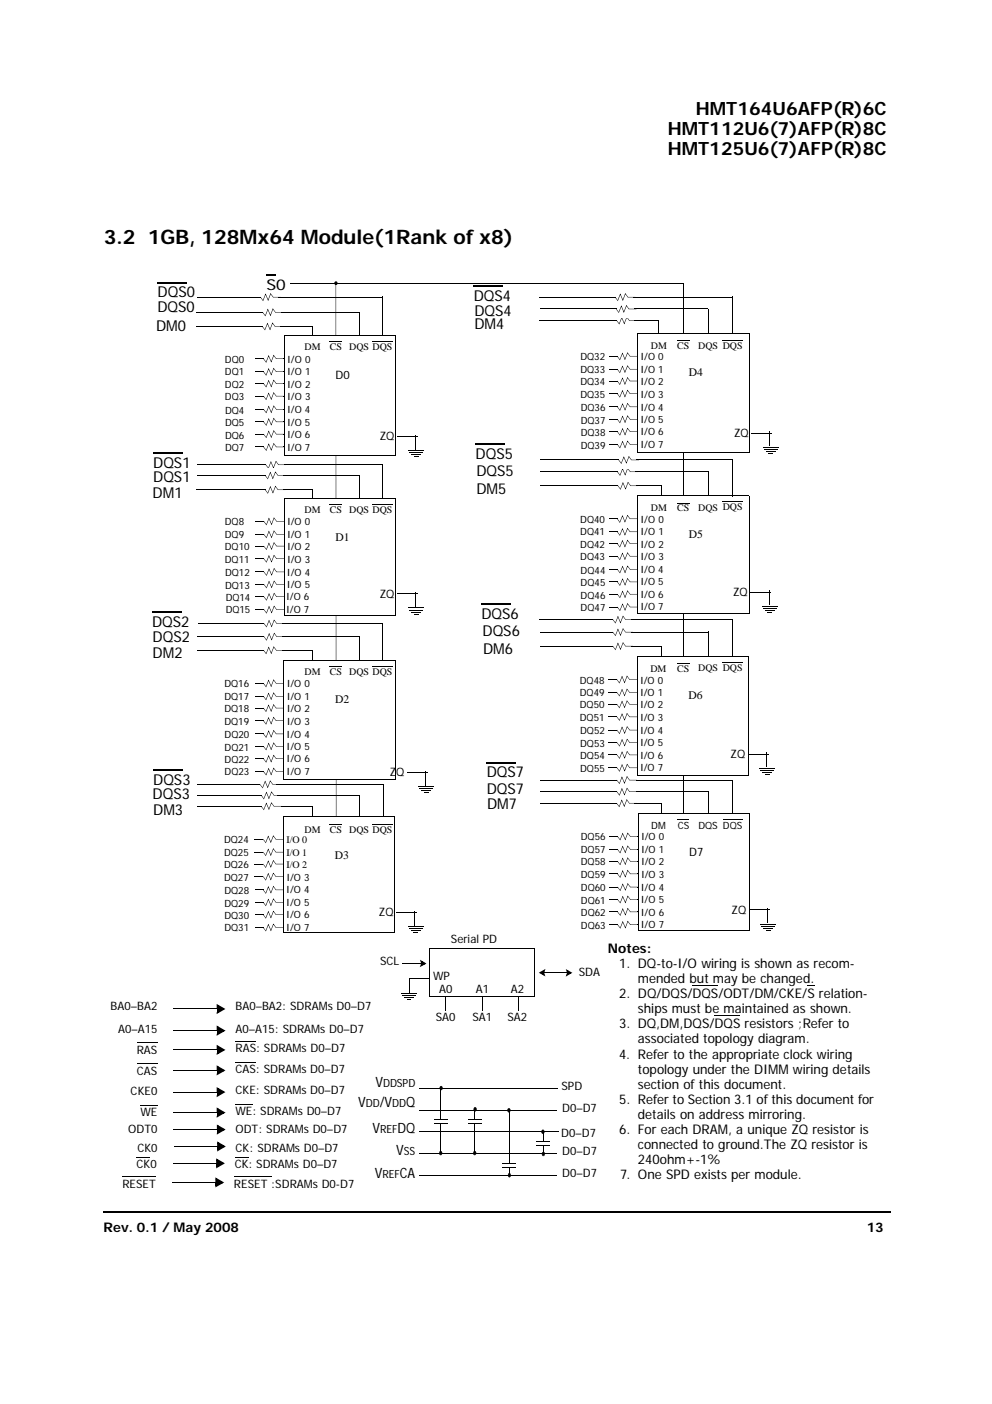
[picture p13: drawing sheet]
<svg xmlns="http://www.w3.org/2000/svg" width="210mm" height="297mm" viewBox="0 0 210 297" stroke-linecap="round" stroke-linejoin="round" font-family="sans-serif">
<defs><g id="words">
<text font-size="4.2" x="22" y="51.6">3.2 1GB, 128Mx64 Module(1Rank of x8)</text>
<g font-size="3.9">
<text x="141.3" y="28.6">HMT112U6(7)AFP(R)8C</text>
<text x="147.3" y="24.4">HMT164U6AFP(R)6C</text>
<text x="141.3" y="32.8">HMT125U6(7)AFP(R)8C</text>
</g>
<g font-size="3.2">
<text x="33.3" y="66">DQS0</text>
<text x="33.4" y="62.8">DQS0</text>
<text x="56.4" y="61.3">S0</text>
<text x="100.3" y="63.6">DQS4</text>
<text x="33" y="70">DM0</text>
<text x="100.4" y="69.5">DM4</text>
<text x="100.4" y="66.8">DQS4</text>
<text x="32.4" y="102">DQS1</text>
<text x="32.4" y="99">DQS1</text>
<text x="100.6" y="97">DQS5</text>
<text x="100.8" y="100.7">DQS5</text>
<text x="32.3" y="105.3">DM1</text>
<text x="100.8" y="104.4">DM5</text>
<text x="101.9" y="130.9">DQS6</text>
<text x="32.2" y="132.6">DQS2</text>
<text x="32.3" y="135.8">DQS2</text>
<text x="102.1" y="134.6">DQS6</text>
<text x="32.3" y="139.2">DM2</text>
<text x="102.2" y="138.4">DM6</text>
<text x="32.4" y="166">DQS3</text>
<text x="103" y="164.5">DQS7</text>
<text x="32.3" y="169">DQS3</text>
<text x="32.4" y="172.5">DM3</text>
<text x="103" y="168">DQS7</text>
<text x="103.1" y="171.2">DM7</text>
</g>
<g font-size="3">
<text x="79.4" y="229.9">V</text>
<text x="75.8" y="234.1">V</text>
<text x="78.8" y="239.8">V</text>
<text x="80.3" y="234.1">/V</text>
<text x="84.1" y="239.8">DQ</text>
<text x="85.9" y="234.1">Q</text>
<text x="83.8" y="244.3">V</text>
<text x="79.3" y="249.3">V</text>
<text x="84.6" y="249.3">CA</text>
</g>
<g font-size="2.8">
<text x="128.6" y="201.7">Notes:</text>
<text x="131" y="204.9">1. DQ-to-I/O wiring is shown as recom-</text>
<text x="135" y="208.1">mended but may be changed.</text>
<text x="131" y="211.2">2. DQ/DQS/DQS/ODT/DM/CKE/S relation-</text>
<text x="135" y="214.4">ships must be maintained as shown.</text>
<text x="131" y="217.6">3. DQ,DM,DQS/DQS resistors ;Refer to</text>
<text x="135" y="220.8">associated topology diagram.</text>
<text x="131" y="223.9">4. Refer to the appropriate clock wiring</text>
<text x="135" y="227.1">topology under the DIMM wiring details</text>
<text x="131" y="233.5">5. Refer to Section 3.1 of this document for</text>
<text x="135" y="230.3">section of this document.</text>
<text x="131" y="239.8">6. For each DRAM, a unique ZQ resistor is</text>
<text x="135" y="236.6">details on address mirroring.</text>
<text x="135" y="243">connected to ground.The ZQ resistor is</text>
<text x="131.2" y="249.3">7. One SPD exists per module.</text>
<text x="135" y="246.2">240ohm+-1%</text>
<text x="21.9" y="260.7">Rev. 0.1 / May 2008</text>
<text x="183.4" y="260.7">13</text>
</g>
<g font-size="2.5">
<text x="71" y="80.1">D0</text>
<text x="145.8" y="79.5">D4</text>
<text x="80.3" y="93.1">ZQ</text>
<text x="155.3" y="92.4">ZQ</text>
<text x="145.8" y="113.9">D5</text>
<text x="71" y="114.4">D1</text>
<text x="80.3" y="126.5">ZQ</text>
<text x="155.1" y="126.1">ZQ</text>
<text x="70.9" y="148.7">D2</text>
<text x="145.7" y="147.9">D6</text>
<text x="154.6" y="160.3">ZQ</text>
<text x="82.5" y="164.2">ZQ</text>
<text x="70.8" y="181.7">D3</text>
<text x="145.9" y="181.1">D7</text>
<text x="80.2" y="193.9">ZQ</text>
<text x="154.8" y="193.3">ZQ</text>
<text x="95.4" y="199.5">Serial PD</text>
<text x="80.4" y="204.2">SCL</text>
<text x="91.7" y="207.2">WP</text>
<text x="122.4" y="206.5">SDA</text>
<text x="23.4" y="213.7">BA0–BA2</text>
<text x="49.8" y="213.7">BA0–BA2: SDRAMs D0–D7</text>
<text x="92.2" y="216">SA0</text>
<text x="92.9" y="210.1">A0</text>
<text x="100" y="216">SA1</text>
<text x="100.7" y="210.1">A1</text>
<text x="107.4" y="216">SA2</text>
<text x="108.1" y="210.1">A2</text>
<text x="25" y="218.6">A0–A15</text>
<text x="49.8" y="218.6">A0–A15: SDRAMs D0–D7</text>
<text x="28.9" y="222.9">RAS</text>
<text x="29" y="227.3">CAS</text>
<text x="49.8" y="222.6">RAS: SDRAMs D0–D7</text>
<text x="49.8" y="227.1">CAS: SDRAMs D0–D7</text>
<text x="27.6" y="231.8">CKE0</text>
<text x="49.8" y="231.5">CKE: SDRAMs D0–D7</text>
<text x="118.8" y="230.6">SPD</text>
<text x="27.1" y="239.7">ODT0</text>
<text x="29.7" y="236.2">WE</text>
<text x="49.8" y="235.9">WE: SDRAMs D0–D7</text>
<text x="49.8" y="239.7">ODT: SDRAMs D0–D7</text>
<text x="118.9" y="235.2">D0–D7</text>
<text x="29.1" y="243.6">CK0</text>
<text x="49.9" y="243.6">CK: SDRAMs D0–D7</text>
<text x="118.7" y="240.6">D0–D7</text>
<text x="119" y="244.5">D0–D7</text>
<text x="25.9" y="251.3">RESET</text>
<text x="28.9" y="247.2">CK0</text>
<text x="49.5" y="251.3">RESET :SDRAMs D0-D7</text>
<text x="49.7" y="247.2">CK: SDRAMs D0–D7</text>
<text x="119" y="249">D0–D7</text>
</g>
<g font-size="2.4">
<text x="81" y="229.9">DDSPD</text>
<text x="77.4" y="234.1">DD</text>
<text x="80.4" y="239.8">REF</text>
<text x="83" y="234.1">DD</text>
<text x="85.4" y="244.3">SS</text>
<text x="80.9" y="249.3">REF</text>
</g>
<g font-size="2.1">
<text x="47.6" y="76.8">DQ0</text>
<text x="60.8" y="76.8">I/O 0</text>
<text x="64.5" y="74">DM</text>
<text x="69.8" y="74">CS</text>
<text x="73.9" y="74">DQS DQS</text>
<text x="122.8" y="76.2">DQ32</text>
<text x="135.6" y="76.2">I/O 0</text>
<text x="137.7" y="73.8">DM</text>
<text x="143.3" y="73.8">CS</text>
<text x="147.7" y="73.9">DQS DQS</text>
<text x="47.6" y="79.4">DQ1</text>
<text x="47.6" y="82">DQ2</text>
<text x="60.8" y="79.4">I/O 1</text>
<text x="60.8" y="82">I/O 2</text>
<text x="122.8" y="78.9">DQ33</text>
<text x="122.8" y="81.5">DQ34</text>
<text x="135.6" y="78.9">I/O 1</text>
<text x="135.6" y="81.5">I/O 2</text>
<text x="47.6" y="84.7">DQ3</text>
<text x="47.6" y="87.6">DQ4</text>
<text x="60.7" y="87.4">I/O 4</text>
<text x="60.8" y="84.7">I/O 3</text>
<text x="122.8" y="84.1">DQ35</text>
<text x="122.9" y="87">DQ36</text>
<text x="122.9" y="89.6">DQ37</text>
<text x="135.5" y="86.9">I/O 4</text>
<text x="135.5" y="89.5">I/O 5</text>
<text x="135.6" y="84.1">I/O 3</text>
<text x="47.6" y="90.2">DQ5</text>
<text x="47.6" y="92.8">DQ6</text>
<text x="47.6" y="95.5">DQ7</text>
<text x="60.7" y="90.1">I/O 5</text>
<text x="60.7" y="92.7">I/O 6</text>
<text x="60.7" y="95.3">I/O 7</text>
<text x="122.9" y="92.3">DQ38</text>
<text x="122.9" y="94.9">DQ39</text>
<text x="135.5" y="92.1">I/O 6</text>
<text x="135.5" y="94.7">I/O 7</text>
<text x="47.6" y="111.1">DQ8</text>
<text x="47.6" y="113.8">DQ9</text>
<text x="60.7" y="111.1">I/O 0</text>
<text x="60.7" y="113.8">I/O 1</text>
<text x="64.5" y="108.6">DM</text>
<text x="69.8" y="108.6">CS</text>
<text x="73.9" y="108.6">DQS DQS</text>
<text x="122.8" y="110.6">DQ40</text>
<text x="122.8" y="113.2">DQ41</text>
<text x="135.6" y="110.6">I/O 0</text>
<text x="135.6" y="113.2">I/O 1</text>
<text x="137.7" y="108.2">DM</text>
<text x="143.3" y="108.2">CS</text>
<text x="147.7" y="108.1">DQS DQS</text>
<text x="47.6" y="116.4">DQ10</text>
<text x="47.6" y="119">DQ11</text>
<text x="60.7" y="116.4">I/O 2</text>
<text x="60.7" y="119">I/O 3</text>
<text x="122.8" y="115.9">DQ42</text>
<text x="122.8" y="118.5">DQ43</text>
<text x="135.6" y="115.9">I/O 2</text>
<text x="135.6" y="118.5">I/O 3</text>
<text x="47.6" y="121.9">DQ12</text>
<text x="47.6" y="124.5">DQ13</text>
<text x="60.7" y="121.8">I/O 4</text>
<text x="60.7" y="124.4">I/O 5</text>
<text x="122.9" y="121.4">DQ44</text>
<text x="122.9" y="124">DQ45</text>
<text x="135.5" y="121.2">I/O 4</text>
<text x="135.5" y="123.9">I/O 5</text>
<text x="47.8" y="127.2">DQ14</text>
<text x="47.8" y="129.6">DQ15</text>
<text x="60.6" y="127">I/O 6</text>
<text x="60.6" y="129.7">I/O 7</text>
<text x="122.9" y="126.6">DQ46</text>
<text x="122.9" y="129.3">DQ47</text>
<text x="135.5" y="126.5">I/O 6</text>
<text x="135.5" y="129.1">I/O 7</text>
<text x="64.5" y="142.8">DM</text>
<text x="69.8" y="142.8">CS</text>
<text x="73.9" y="142.8">DQS DQS</text>
<text x="137.6" y="142.2">DM</text>
<text x="143.3" y="142.1">CS</text>
<text x="147.7" y="142">DQS DQS</text>
<text x="47.5" y="145.4">DQ16</text>
<text x="47.5" y="148">DQ17</text>
<text x="60.7" y="145.4">I/O 0</text>
<text x="60.7" y="148">I/O 1</text>
<text x="122.7" y="144.6">DQ48</text>
<text x="122.7" y="147.2">DQ49</text>
<text x="122.7" y="149.9">DQ50</text>
<text x="135.4" y="144.6">I/O 0</text>
<text x="135.4" y="147.2">I/O 1</text>
<text x="135.4" y="149.9">I/O 2</text>
<text x="47.5" y="150.7">DQ18</text>
<text x="47.5" y="153.3">DQ19</text>
<text x="60.7" y="150.7">I/O 2</text>
<text x="60.7" y="153.3">I/O 3</text>
<text x="122.7" y="152.5">DQ51</text>
<text x="122.8" y="155.4">DQ52</text>
<text x="135.4" y="155.2">I/O 4</text>
<text x="135.4" y="152.5">I/O 3</text>
<text x="47.5" y="156.2">DQ20</text>
<text x="47.5" y="158.8">DQ21</text>
<text x="47.5" y="161.4">DQ22</text>
<text x="60.6" y="156">I/O 4</text>
<text x="60.6" y="158.7">I/O 5</text>
<text x="60.6" y="161.3">I/O 6</text>
<text x="122.8" y="158">DQ53</text>
<text x="122.8" y="160.6">DQ54</text>
<text x="135.4" y="157.9">I/O 5</text>
<text x="135.4" y="160.5">I/O 6</text>
<text x="47.5" y="164.1">DQ23</text>
<text x="60.6" y="163.9">I/O 7</text>
<text x="122.8" y="163.3">DQ55</text>
<text x="135.4" y="163.1">I/O 7</text>
<text x="47.4" y="178.4">DQ24</text>
<text x="60.6" y="178.4">I/O 0</text>
<text x="64.5" y="176.1">DM</text>
<text x="69.8" y="176.1">CS</text>
<text x="73.9" y="176.1">DQS DQS</text>
<text x="122.9" y="177.8">DQ56</text>
<text x="135.6" y="177.8">I/O 0</text>
<text x="137.8" y="175.4">DM</text>
<text x="143.4" y="175.3">CS</text>
<text x="147.8" y="175.3">DQS DQS</text>
<text x="47.4" y="181">DQ25</text>
<text x="47.4" y="183.7">DQ26</text>
<text x="60.6" y="181">I/O 1</text>
<text x="60.6" y="183.7">I/O 2</text>
<text x="122.9" y="180.4">DQ57</text>
<text x="122.9" y="183.1">DQ58</text>
<text x="122.9" y="185.7">DQ59</text>
<text x="135.6" y="180.4">I/O 1</text>
<text x="135.6" y="183.1">I/O 2</text>
<text x="135.6" y="185.7">I/O 3</text>
<text x="47.4" y="186.3">DQ27</text>
<text x="47.5" y="189.2">DQ28</text>
<text x="47.5" y="191.8">DQ29</text>
<text x="60.6" y="189">I/O 4</text>
<text x="60.6" y="191.7">I/O 5</text>
<text x="60.6" y="186.3">I/O 3</text>
<text x="122.9" y="188.6">DQ60</text>
<text x="122.9" y="191.2">DQ61</text>
<text x="135.6" y="188.4">I/O 4</text>
<text x="135.6" y="191.1">I/O 5</text>
<text x="47.5" y="194.4">DQ30</text>
<text x="47.5" y="197.1">DQ31</text>
<text x="60.6" y="194.3">I/O 6</text>
<text x="60.6" y="196.9">I/O 7</text>
<text x="122.9" y="193.8">DQ62</text>
<text x="122.9" y="196.5">DQ63</text>
<text x="135.6" y="193.7">I/O 6</text>
<text x="135.6" y="196.3">I/O 7</text>
</g>
</g></defs>
<path d="M21.8 256.2h.2v.3h-.2z" fill="#000"/>
<path d="M22 256.3h166.3" fill="none" stroke="#000" stroke-width=".36"/>
<g fill="#fff">
<path d="M22.2 22.6h29.7v12.2h-29.7z"/>
<path d="M22 36.5h165v1.4h-165z"/>
<path d="M21.9 55.9h165.3v197.9h-165.3z"/>
</g>
<path d="M155 165v.1z" fill="#000"/>
<path d="M114.3 165h40.7" fill="none" stroke="#000" stroke-width=".21"/>
<path d="M129.1 163.4h5.4v3.2h-5.4z" fill="#fff"/>
<path d="M66.1 137.5l.1 .1zM81.1 165.9l.1 .1z" fill="#000"/>
<path d="M41.8 137.6h24.3M41.8 166h39.3" fill="none" stroke="#000" stroke-width=".21"/>
<path d="M54.3 136h5.4v3.2h-5.4z" fill="#fff"/>
<path d="M71 59.8l.1 .1zM76 71.1l.1 .1zM66.1 105.4l.1 .1zM66.1 103.6l.1 1.8zM66.1 103.6v.1zM76 105.6h.1zM155 131l.1 .1zM71.1 172.7h.1zM144.6 172.1l.1 .1z" fill="#000"/>
<path d="M71.1 59.9v112.8M144.6 60v112.1M76 66.1v5M41.6 103.6h24.5M76 100.5v5.1M114.2 131.1h40.8" fill="none" stroke="#000" stroke-width=".21"/>
<path d="M60.2 71h23.5v25.4h-23.5z" fill="#fff"/>
<path d="M60.2 71h23.6M60.2 71v25.4M83.7 71v25.4M60.1 96.4h23.6" fill="none" stroke="#000" stroke-width=".21"/>
<path d="M60.1 105.4h23.6v24.8h-23.6z" fill="#fff"/>
<path d="M60.1 105.4h23.7M60.1 105.4v24.8M83.7 105.4v24.9M60.1 130.2h23.6M66.2 137.6v5.1" fill="none" stroke="#000" stroke-width=".21"/>
<path d="M66.1 137.6h.1z" fill="#000"/>
<path d="M60 139.7h23.6v25.1h-23.6z" fill="#fff"/>
<path d="M60 139.7h23.7M60.1 139.7v25.1M83.6 139.7v25.2M60 164.9h23.6M66.2 170.6v5.1" fill="none" stroke="#000" stroke-width=".21"/>
<path d="M66.1 170.5l.1 .1z" fill="#000"/>
<path d="M60 172.7h23.6v24.6h-23.6z" fill="#fff"/>
<path d="M140 102.8v5.1M60 172.7h23.6M60 172.6v24.7M83.6 172.7v24.7M59.9 197.3h23.7" fill="none" stroke="#000" stroke-width=".21"/>
<path d="M139.9 102.8h.1z" fill="#000"/>
<path d="M134.9 70.5h23.6v25.3h-23.6z" fill="#fff"/>
<path d="M134.9 70.6h23.7M134.9 70.5v25.3M158.5 70.5v25.4M134.9 95.8h23.6" fill="none" stroke="#000" stroke-width=".21"/>
<path d="M134.9 104.9h23.6v24.9h-23.6z" fill="#fff"/>
<path d="M134.9 104.9h23.7M134.9 104.9v24.9M158.5 104.9v24.9M134.9 129.8h23.6M139.9 136.7v2.3" fill="none" stroke="#000" stroke-width=".21"/>
<path d="M134.8 138.9h23.6v25.2h-23.6z" fill="#fff"/>
<path d="M134.8 138.9h23.7M134.8 138.9v25.2M158.4 138.9v25.2M134.8 164.1h23.6M140 169.9v5.1" fill="none" stroke="#000" stroke-width=".21"/>
<path d="M135 172.1h23.6v24.7h-23.6z" fill="#fff"/>
<path d="M135 172.1h23.6M135 172.1v24.7M158.6 172.1v24.7M135 196.8h23.6" fill="none" stroke="#000" stroke-width=".21"/>
<path d="M90.8 200.7h22.3v10.2h-22.3z" fill="#fff"/>
<g fill="none" stroke="#000" stroke-width=".21">
<path d="M70.9 59.7h.4l-.1 .5-.3-.1zM69.8 72.2h2.6M143.3 72h2.6M114.3 99.8h35.6M69.8 106.8h2.6M114.3 102.8h25.7M143.3 106.4h2.6M32.2 129.5h6.1M41.7 134.7h34.4M76 134.7v5M114.2 136.7h25.7M114.3 133.7h35.6"/>
<path d="M149.8 133.7v5.3M69.8 141h2.6M143.3 140.4h2.6M41.7 168.3h34.4M41.8 170.6h24.3M69.8 174.4h2.6M76 168.3v4.5M114.3 167.5h35.5M114.3 169.9h25.8M143.4 173.3h2.4M90.8 210.9h22.3M90.8 200.7h22.3"/>
<path d="M90.8 200.7v10.2M94.4 210.9v2.9M102.1 210.9v2.9M113.1 200.7v10.2M115.2 205.8h4.7M28.9 220.6h4.4M29 225h4.3M29.7 233.9h3.6M49.8 220.3h4.4M49.8 224.8h4.4M49.8 233.6h3.6M88.6 234.9h29.1"/>
<path d="M88.6 239.5h29.5M115 239.4v2.2M88.6 244.1h29.1M113.4 241.6h2.9M113.4 242.4h2.9"/>
</g>
<g fill="#000">
<path d="M54 75.8l1.8 .1zM54 78.6l1.8 .1zM55.8 75.8l.5 .9zM55.8 78.6l.5 .8zM60 75.8l.1 .1zM56.8 75.1l.6 1.4-.1 .1 .6-1.5 .5 .8 1.6-.1v.1h-1.6l-.5-.8 .1 .1-.6 1.5-.6-1.5 .1 .1-.6 1.5zM60 78.6l.1 .1zM56.8 77.9l.6 1.4h-.1l.6-1.5 .5 .9 1.6-.1v.1h-1.6l-.5-.8h.1l-.6 1.5-.6-1.4h.1l-.6 1.5zM128.9 75.3l1.7 .1zM128.9 78.1l1.7 .1zM130.6 75.3l.5 .8zM130.6 78.1l.5 .8z"/>
<path d="M134.9 75.3v.1zM131.7 74.6l.6 1.4-.1 .1 .6-1.6 .5 .9 1.6-.1v.1h-1.6l-.6-.8 .1 .1-.6 1.5-.5-1.5 .1 .1-.6 1.4-.1-.1zM134.9 78.1v.1zM131.7 77.3l.6 1.4-.1 .1 .6-1.5 .5 .8h1.6v.1h-1.6l-.6-.8h.1l-.6 1.5-.5-1.4h.1l-.6 1.5-.1-.2zM54 81.1l1.8 .1zM54 83.8l1.8 .1zM54 86.6l1.8 .1zM54 89.2l1.8 .1zM54 91.8l1.8 .1zM54 94.5l1.8 .1zM55.8 81.1l.5 .8zM55.8 83.8l.5 .8z"/>
<path d="M55.8 86.6l.5 .8zM55.8 89.2l.5 .8zM55.8 91.8l.5 .8zM55.8 94.5l.5 .8zM60 81.1l.1 .1zM56.8 80.4l.6 1.4h-.1l.6-1.5 .5 .9 1.6-.1v.1h-1.6l-.5-.8h.1l-.6 1.6-.6-1.5h.1l-.6 1.5zM60 83.8l.1 .1zM56.8 83l.6 1.5h-.1l.6-1.5 .5 .8h1.6v.1h-1.6l-.5-.8h.1l-.6 1.5-.6-1.4h.1l-.6 1.4zM60 86.6l.1 .1zM56.9 85.8l.5 1.4-.1 .1 .6-1.5 .5 .8h1.6v.1h-1.6l-.5-.8h.1l-.6 1.5-.6-1.4h.1l-.6 1.4zM60 89.2l.1 .1zM56.9 88.5l.5 1.4h-.1l.6-1.5 .5 .9 1.6-.1v.1h-1.6l-.5-.8h.1l-.6 1.5-.6-1.4h.1l-.6 1.5z"/>
<path d="M60 91.8l.1 .1zM56.9 91.1l.5 1.4h-.1l.6-1.5 .5 .9 1.6-.1v.1h-1.6l-.5-.8h.1l-.6 1.6-.6-1.5h.1l-.6 1.5zM60 94.5l.1 .1zM56.9 93.8l.5 1.4h-.1l.6-1.5 .5 .9 1.6-.1v.1h-1.6l-.5-.8 .1 .1-.6 1.5-.6-1.5 .1 .1-.6 1.4zM128.9 80.6l1.7 .1zM128.9 83.2l1.7 .1zM128.9 86l1.7 .1zM128.9 88.7l1.7 .1zM128.9 91.3l1.7 .1zM128.9 94l1.7 .1zM130.6 80.6l.5 .8zM130.6 83.2l.5 .8z"/>
<path d="M130.6 86l.5 .8zM130.6 88.7l.5 .8zM130.6 91.3l.5 .8zM130.6 94l.5 .8zM134.9 80.6v.1zM131.7 79.8l.6 1.5h-.1l.6-1.5 .5 .8h1.6v.1h-1.6l-.6-.8h.1l-.6 1.5-.5-1.4h.1l-.6 1.4-.1-.1zM134.9 83.2v.1zM131.7 82.5l.6 1.4-.1 .1 .6-1.6 .5 .9 1.6-.1v.1h-1.6l-.6-.8 .1 .1-.6 1.5-.5-1.5 .1 .1-.6 1.4-.1-.1zM134.9 86l.1 .1zM131.7 85.3l.6 1.4-.1 .1 .6-1.5 .5 .8 1.6-.1v.1h-1.6l-.6-.8 .1 .1-.6 1.5-.5-1.5 .1 .1-.6 1.4-.1-.1zM134.9 88.7l.1 .1zM131.7 87.9l.6 1.4-.1 .1 .6-1.5 .5 .9 1.6-.1v.1h-1.6l-.6-.9 .1 .1-.6 1.5-.5-1.4h.1l-.6 1.5-.1-.2z"/>
<path d="M134.9 91.3l.1 .1zM131.7 90.6l.6 1.4h-.1l.6-1.5 .5 .9 1.6-.1v.1h-1.6l-.6-.8h.1l-.6 1.5-.5-1.4h.1l-.6 1.5-.1-.2zM134.9 94l.1 .1zM131.7 93.3l.6 1.4h-.1l.6-1.5 .5 .9 1.6-.1v.1h-1.6l-.6-.8h.1l-.6 1.5-.5-1.4h.1l-.6 1.5-.1-.2zM54.1 110.2l1.7 .1zM54.1 113l1.7 .1zM54.1 115.5l1.7 .1zM54.1 118.2l1.7 .1zM55.8 110.2l.5 .9zM55.8 113l.5 .8zM55.8 115.5l.5 .8zM55.8 118.2l.5 .8z"/>
<path d="M60.1 110.2l.1 .1zM56.9 109.5l.6 1.4-.1 .1 .6-1.5 .5 .8 1.6-.1v.1h-1.6l-.6-.8 .1 .1-.5 1.5-.6-1.5 .1 .1-.6 1.4zM60.1 113l.1 .1zM56.9 112.3l.6 1.4h-.1l.6-1.5 .5 .9 1.6-.1v.1h-1.6l-.6-.8h.1l-.5 1.6-.6-1.5h.1l-.6 1.5zM60.1 115.5l.1 .1zM56.9 114.8l.6 1.4h-.1l.6-1.5 .5 .9 1.6-.1v.1h-1.6l-.6-.8h.1l-.5 1.6-.6-1.5h.1l-.6 1.5zM60.1 118.2l.1 .1zM56.9 117.4l.6 1.5h-.1l.6-1.5 .5 .8h1.6v.1h-1.6l-.6-.8h.1l-.5 1.5-.6-1.4h.1l-.6 1.4zM128.9 109.7l1.7 .1zM128.9 112.5l1.7 .1zM128.9 115l1.7 .1zM128.9 117.6l1.7 .1z"/>
<path d="M130.6 109.7l.5 .8zM130.6 112.5l.5 .8zM130.6 115l.5 .8zM130.6 117.6l.5 .8zM134.9 109.7v.1zM131.7 109l.6 1.4h-.1l.6-1.5 .5 .9 1.6-.1v.1h-1.6l-.6-.8 .1 .1-.6 1.5-.5-1.5 .1 .1-.6 1.4-.1-.1zM134.9 112.5v.1zM131.7 111.7l.6 1.5h-.1l.6-1.5 .5 .8h1.6v.1h-1.6l-.6-.8h.1l-.6 1.5-.5-1.4h.1l-.6 1.4-.1-.1zM134.9 115v.1zM131.7 114.2l.6 1.5h-.1l.6-1.5 .5 .8h1.6v.1h-1.6l-.6-.8h.1l-.6 1.5-.5-1.4h.1l-.6 1.4-.1-.1zM134.9 117.6v.1zM131.7 116.9l.6 1.4-.1 .1 .6-1.6 .5 .9 1.6-.1v.1h-1.6l-.6-.8 .1 .1-.6 1.5-.5-1.5 .1 .1-.6 1.4-.1-.1z"/>
<path d="M54.1 120.9l1.7 .2zM54.1 123.6l1.7 .1zM54.1 126.2l1.7 .1zM54.1 128.9l1.7 .1zM55.8 120.9l.5 .9zM55.8 123.6l.5 .8zM55.8 126.2l.5 .8zM55.8 128.9l.5 .8zM60.1 120.9l.1 .2zM56.9 120.2l.6 1.4-.1 .1 .6-1.5 .5 .8 1.6-.1v.2h-1.6l-.5-.9 .1 .1-.6 1.5-.6-1.4h.1l-.6 1.4zM60.1 123.6l.1 .1zM56.9 122.9l.6 1.4h-.1l.6-1.5 .5 .9 1.6-.1v.1h-1.6l-.5-.8h.1l-.6 1.5-.6-1.4h.1l-.6 1.5z"/>
<path d="M60.1 126.2l.1 .1zM56.9 125.5l.6 1.4h-.1l.6-1.5 .5 .9 1.6-.1v.1h-1.6l-.5-.8h.1l-.6 1.6-.6-1.5h.1l-.6 1.5zM60.1 128.9l.1 .1zM56.9 128.2l.6 1.4h-.1l.6-1.5 .5 .9 1.6-.1v.1h-1.6l-.5-.8h.1l-.6 1.6-.6-1.5 .1 .1-.6 1.4zM128.9 120.4l1.7 .1zM128.9 123.1l1.7 .1zM128.9 125.7l1.7 .1zM128.9 128.4l1.7 .1zM130.6 120.4l.5 .8zM130.6 123.1l.5 .8zM130.6 125.7l.5 .8zM130.6 128.4l.5 .8z"/>
<path d="M134.9 120.4l.1 .1zM131.7 119.7l.6 1.4-.1 .1 .6-1.5 .5 .8 1.6-.1v.1h-1.6l-.6-.8 .1 .1-.6 1.5-.5-1.5 .1 .1-.6 1.4-.1-.1zM134.9 123.1l.1 .1zM131.7 122.3l.6 1.4-.1 .1 .6-1.5 .5 .8h1.6v.1h-1.6l-.6-.8h.1l-.5 1.5-.6-1.4h.1l-.6 1.5-.1-.2zM134.9 125.7l.1 .1zM131.7 124.9l.6 1.5h-.1l.6-1.5 .5 .9 1.6-.1v.1h-1.6l-.6-.8h.1l-.6 1.5-.5-1.4h.1l-.6 1.5-.1-.2zM134.9 128.4l.1 .1zM131.7 127.7l.6 1.4h-.1l.6-1.5 .5 .9 1.6-.1v.1h-1.6l-.6-.8h.1l-.6 1.5-.5-1.4h.1l-.6 1.5-.1-.2zM54 144.5l1.7 .1zM54 147.3l1.7 .1zM54 149.8l1.7 .1zM54 152.4l1.7 .1z"/>
<path d="M54 155.2l1.8 .1zM54 157.9l1.8 .1zM55.7 144.5l.5 .8zM55.7 147.3l.5 .8zM55.7 149.8l.5 .8zM55.7 152.4l.5 .8zM55.8 155.2l.5 .8zM55.8 157.9l.5 .8zM60 144.5v.1zM56.8 143.8l.6 1.4h-.1l.6-1.5 .5 .9 1.6-.1v.1h-1.6l-.6-.8h.2l-.6 1.6-.6-1.5 .1 .1-.6 1.4zM60 147.3v.1zM56.8 146.5l.6 1.4-.1 .1 .6-1.5 .5 .8h1.6v.1h-1.6l-.6-.8h.2l-.6 1.5-.6-1.4h.1l-.6 1.4z"/>
<path d="M60 149.8v.1zM56.8 149l.6 1.5h-.1l.6-1.5 .5 .8h1.6v.1h-1.6l-.6-.8h.2l-.6 1.5-.6-1.4h.1l-.6 1.4zM60 152.4v.1zM56.8 151.7l.6 1.4-.1 .1 .6-1.6 .5 .9 1.6-.1v.1h-1.6l-.6-.8 .2 .1-.6 1.5-.6-1.5 .1 .1-.6 1.4zM60 155.2l.1 .1zM56.8 154.5l.6 1.4-.1 .1 .6-1.6 .5 .9 1.6-.1v.1h-1.6l-.5-.8 .1 .1-.6 1.5-.6-1.5 .1 .1-.6 1.4zM60 157.9l.1 .1zM56.8 157.1l.6 1.4-.1 .1 .6-1.5 .5 .8h1.6v.1h-1.6l-.5-.9 .1 .1-.6 1.5-.6-1.5 .1 .1-.6 1.4zM128.8 143.7l1.7 .1zM128.8 146.5l1.7 .1zM128.8 148.9l1.7 .2zM128.8 151.6l1.7 .1z"/>
<path d="M128.8 154.4l1.8 .1zM128.8 157.1l1.8 .1zM128.8 159.7l1.8 .1zM130.5 143.7l.5 .8zM130.5 146.5l.5 .8zM130.5 148.9l.5 .9zM130.5 151.6l.5 .8zM130.6 154.4l.4 .8zM130.6 157.1l.4 .8zM134.8 143.7l.1 .1zM131.6 143l.6 1.4h-.1l.6-1.5 .5 .9 1.6-.1v.1h-1.6l-.6-.8h.1l-.6 1.6-.5-1.5 .1 .1-.6 1.4-.1-.1zM134.8 146.5l.1 .1z"/>
<path d="M131.6 145.7l.6 1.5h-.1l.6-1.5 .5 .8h1.6v.1h-1.6l-.6-.8h.1l-.6 1.5-.5-1.4h.1l-.6 1.4-.1-.1zM134.8 148.9l.1 .2zM131.6 148.2l.6 1.4-.1 .1 .6-1.5 .5 .8 1.6-.1v.2h-1.6l-.6-.8h.1l-.6 1.5-.5-1.4h.1l-.6 1.5-.1-.2zM134.8 151.6l.1 .1zM131.6 150.9l.6 1.4-.1 .1 .6-1.5 .5 .8 1.6-.1v.1h-1.6l-.6-.8 .1 .1-.6 1.5-.5-1.5 .1 .1-.6 1.4-.1-.1zM134.8 154.4l.1 .1zM131.6 153.7l.6 1.4-.1 .1 .6-1.6 .5 .9 1.6-.1v.1h-1.6l-.5-.8 .1 .1-.6 1.5-.6-1.5 .1 .1-.6 1.4zM134.8 157.1l.1 .1zM131.6 156.3l.6 1.5h-.1l.6-1.5 .5 .8h1.6v.1h-1.6l-.5-.8h.1l-.6 1.5-.6-1.4h.1l-.6 1.4zM134.8 159.7l.1 .1zM131.6 158.9l.6 1.5h-.1l.6-1.5 .5 .8h1.6v.1h-1.6l-.5-.8h.1l-.6 1.5-.6-1.4h.1l-.6 1.4zM53.9 177.5l1.8 .1z"/>
<path d="M54 160.5l1.8 .1zM54 163.2l1.8 .1zM55.7 177.5l.5 .8zM55.8 160.5l.5 .8zM55.8 163.2l.5 .8zM60 177.5v.1zM56.7 176.8l.7 1.4h-.1l.5-1.5 .5 .9 1.7-.1v.1h-1.6l-.6-.8h.1l-.6 1.6-.6-1.5 .1 .1-.6 1.4zM60 160.5l.1 .1zM56.8 159.7l.6 1.5h-.1l.6-1.5 .5 .8h1.6v.1h-1.6l-.5-.8h.1l-.6 1.5-.6-1.4h.1l-.6 1.5zM60 163.2l.1 .1zM56.8 162.5l.6 1.4h-.1l.6-1.5 .5 .9 1.6-.1v.1h-1.6l-.5-.8h.1l-.6 1.5-.6-1.4h.1l-.6 1.5zM128.8 162.4l1.8 .1z"/>
<path d="M128.9 176.9l1.8 .1zM128.9 179.6l1.8 .1zM130.6 159.7l.4 .8zM130.6 162.4l.4 .8zM130.7 176.9l.5 .8zM134.8 162.4l.1 .1zM131.6 161.6l.6 1.5h-.1l.6-1.5 .5 .9 1.6-.1v.1h-1.6l-.5-.8h.1l-.6 1.5-.6-1.4h.1l-.6 1.5zM135 176.9v.1zM131.7 176.2l.7 1.4-.2 .1 .6-1.6 .5 .9 1.7-.1v.1h-1.7l-.5-.8 .1 .1-.6 1.5-.6-1.5 .1 .1-.6 1.4zM135 179.6v.1zM131.7 178.9l.7 1.4-.2 .1 .6-1.5 .5 .8 1.7-.1v.1h-1.7l-.5-.8 .1 .1-.6 1.5-.6-1.5 .1 .1-.6 1.5zM53.9 180.2l1.8 .1z"/>
<path d="M53.9 182.8l1.8 .1zM53.9 185.4l1.8 .1zM53.9 188.2l1.8 .1zM53.9 190.8l1.8 .1zM53.9 193.4l1.8 .1zM53.9 196.2l1.8 .1zM55.7 180.2l.5 .8zM55.7 182.8l.5 .8zM55.7 185.4l.5 .8zM55.7 188.2l.5 .8zM55.7 190.8l.5 .8zM55.7 193.4l.5 .9z"/>
<path d="M55.7 196.2l.5 .8zM60 180.2v.1zM56.7 179.5l.7 1.4-.1 .1 .5-1.5 .5 .8 1.7-.1v.1h-1.6l-.6-.8 .1 .1-.6 1.5-.6-1.5 .1 .1-.6 1.4zM60 182.8v.1zM56.7 182l.7 1.4-.1 .1 .5-1.6 .5 .9h1.7v.1h-1.6l-.6-.9 .1 .1-.6 1.5-.6-1.5 .1 .1-.6 1.4zM60 185.4v.1zM56.7 184.7l.7 1.4h-.1l.5-1.5 .5 .9 1.7-.1v.1h-1.6l-.6-.8h.1l-.6 1.6-.6-1.5h.1l-.6 1.5zM60 188.2v.1zM56.8 187.5l.6 1.4h-.1l.5-1.5 .5 .9 1.7-.1v.1h-1.6l-.6-.8h.1l-.6 1.6-.6-1.5h.1l-.5 1.5zM60 190.8v.1zM56.8 190.1l.6 1.4-.1 .1 .5-1.5 .5 .8 1.7-.1v.1h-1.6l-.6-.8 .1 .1-.6 1.5-.6-1.5 .1 .1-.5 1.4zM60 193.4v.1z"/>
<path d="M56.8 192.7l.6 1.4-.1 .1 .5-1.5 .5 .8 1.7-.1v.1h-1.6l-.6-.8 .1 .1-.6 1.5-.6-1.5 .1 .1-.5 1.5zM60 196.2v.1zM56.8 195.5l.6 1.3-.1 .1 .5-1.5 .5 .9 1.7-.1v.1h-1.6l-.6-.8h.1l-.6 1.5-.6-1.4h.1l-.5 1.5zM128.9 182.2l1.8 .1zM128.9 184.8l1.8 .1zM128.9 187.6l1.8 .1zM128.9 190.2l1.8 .2zM128.9 192.9l1.8 .1zM128.9 195.6l1.8 .1zM130.7 179.6l.5 .9zM130.7 182.2l.5 .8zM130.7 184.8l.5 .8z"/>
<path d="M130.7 187.6l.5 .8zM130.7 190.2l.5 .9zM130.7 192.9l.5 .8zM130.7 195.6l.5 .8zM135 182.2v.1zM131.7 181.4l.7 1.4-.2 .1 .6-1.5 .5 .8h1.7v.1h-1.7l-.5-.8h.1l-.6 1.5-.6-1.4h.1l-.6 1.4zM135 184.8v.1zM131.7 184.1l.7 1.4h-.2l.6-1.5 .5 .9 1.7-.1v.1h-1.7l-.5-.8h.1l-.6 1.6-.6-1.5 .1 .1-.6 1.4zM135 187.6v.1zM131.8 186.9l.6 1.4h-.1l.5-1.5 .5 .9 1.7-.1v.1h-1.7l-.5-.8 .1 .1-.6 1.5-.6-1.5 .1 .1-.5 1.4zM135 190.2v.2zM131.8 189.5l.6 1.4-.1 .1 .5-1.5 .5 .8 1.7-.1v.2h-1.7l-.5-.9 .1 .1-.6 1.5-.6-1.4h.1l-.5 1.4z"/>
<path d="M135 192.9v.1zM131.8 192.1l.6 1.4-.1 .1 .5-1.5 .5 .9 1.7-.1v.1h-1.7l-.5-.8h.1l-.6 1.5-.6-1.4h.1l-.5 1.5zM135 195.6v.1zM131.8 194.9l.6 1.4h-.1l.5-1.5 .5 .9 1.7-.1v.1h-1.7l-.5-.8h.1l-.6 1.5-.6-1.4h.1l-.5 1.5zM114.9 205.7l.4 .1zM114 205.8l1.4-.8-.2 .5-.7 .5-.2-.4 .9 .4-.2 .4-.2-.5 .3-.2 .3 .9zM114.9 205.3l.4 .2-.2 .4h-.3zM119.9 205.8l.3 .1zM120 205.7h.4l-.2 .6-.3-.2zM119.7 205l1.4 .8-1.4 .8 .3-.5 .6-.4 .2 .3-.8-.4 .1-.3 .3 .4-.4 .2zM114.7 239h.1a.3 .3 0 0 1 .3 .1 .3 .3 0 0 1 0 .4l-.1-.4-.3 .2 .1 .5h.2l.1-.4a.3 .3 0 0 1-.1 .5 .3 .3 0 0 1-.4-.3zM115.1 239.4l.1 .1z"/>
<path d="M114.9 242.3l.1 1.8zM114.8 243.7h.2a.28 .28 0 0 1 .3 .2 .28 .28 0 0 1-.1 .3l-.1-.3-.2-.1-.2 .5 .3 .2 .2-.4a.32 .32 0 0 1-.3 .5 .32 .32 0 0 1-.3-.5zM115.2 244.1l.1 .1z"/>
</g>
<g fill="#000">
<path d="M114.4 205.8l.7-.4-.2 .4 .2 .4zM120 205.4l.7 .4-.7 .4 .2-.4z"/>
<path d="M70.9 59.7h.4l-.1 .5-.3-.1z" fill-rule="evenodd"/>
<path d="M114.8 239.1a.35 .35 0 0 1 .4 .4 .35 .35 0 0 1-.5 .2l-.1-.3z" fill-rule="evenodd"/>
<path d="M114.8 243.8a.33 .33 0 0 1 .5 .3 .33 .33 0 0 1-.5 .3z" fill-rule="evenodd"/>
</g>
<path d="M54.3 133.5h5.4v3.2h-5.4z" fill="#fff"/>
<path d="M54.1 134.6l1.8 .1zM55.9 134.6l.4 .9zM60.1 134.6l.1 .1zM56.9 133.9l.6 1.4-.1 .1 .6-1.5 .5 .8 1.6-.1v.1h-1.6l-.5-.8 .1 .1-.6 1.5-.6-1.5 .1 .1-.6 1.5-.1-.2z" fill="#000"/>
<g fill="#fff">
<path d="M54.4 136h5.2v3.1h-5.2z"/>
<path d="M54.2 164.9h4.2v2.1h-4.2z"/>
<path d="M54.3 169.3h5.3v3.2h-5.3z"/>
<path d="M129.1 165.6h5.4v3.2h-5.4z"/>
</g>
<path d="M128.8 167.4l1.7 .1zM130.5 167.4l.5 .9zM134.8 167.4v.1zM131.6 166.7l.6 1.4-.1 .1 .6-1.6 .5 .9 1.6-.1v.1h-1.6l-.6-.8 .1 .1-.6 1.5-.5-1.5 .1 .1-.6 1.4z" fill="#000"/>
<path d="M128.9 168.7h5.2v3.2h-5.2z" fill="#fff"/>
<path d="M128.7 169.9l1.8 .1zM130.5 169.9l.5 .8zM134.7 169.9l.1 .1zM131.6 169.1l.5 1.5h-.1l.6-1.5 .5 .9 1.6-.1v.1h-1.6l-.5-.8h.1l-.6 1.5-.6-1.4h.1l-.6 1.5z" fill="#000"/>
<path d="M128.4 132.1h5.1v3.2h-5.1z" fill="#fff"/>
<path d="M127.9 133.7l1.8 .1zM129.7 133.7l.5 .8zM133.9 133.7l.1 .1zM130.7 133l.6 1.4h-.1l.6-1.5 .5 .9 1.6-.1v.1h-1.6l-.5-.8h.1l-.6 1.6-.6-1.5h.1l-.6 1.5z" fill="#000"/>
<g fill="#fff">
<path d="M128.3 135.5h5.1v3.2h-5.1z"/>
<path d="M55.1 102.2h4.7v3.1h-4.7z"/>
</g>
<path d="M54.4 103.6l1.7 .1zM56.1 103.6l.5 .8zM60.4 103.6l.1 .1zM57.2 102.8l.6 1.4-.1 .1 .6-1.5 .5 .9 1.6-.1v.1h-1.6l-.6-.9 .1 .1-.5 1.5-.7-1.4h.2l-.6 1.5z" fill="#000"/>
<path d="M129.6 98.4h4.8v3.2h-4.8z" fill="#fff"/>
<path d="M128.9 99.8l1.7 .1zM134.9 99.8l.1 .1zM131.7 99l.6 1.5h-.1l.6-1.5 .5 .8h1.6v.1h-1.6l-.5-.8h.1l-.6 1.5-.6-1.4h.1l-.6 1.5zM130.6 99.8l.5 .8z" fill="#000"/>
<path d="M129.7 101.3h4.8v3.2h-4.8z" fill="#fff"/>
<g fill="#000">
<path d="M129 102.7l1.7 .1zM130.7 102.7l.5 .8zM135 102.7l.1 .1zM131.8 102l.6 1.4-.1 .1 .6-1.5 .5 .8 1.6-.1v.1h-1.6l-.6-.8 .1 .1-.5 1.5-.6-1.5 .1 .1-.6 1.4zM85.6 211.1h1.9v.1h-1.9zM86.1 211.5h.8v.1h-.8zM86.5 210.1l.1 .1zM86.5 207l.1 .1zM86.9 211.5l.1 .1zM87.5 211.1v.1zM89 203.8l.3 .1zM89.2 203.8h.3l-.2 .5-.3-.1z"/>
<path d="M88.9 203.1l1.3 .8-1.4 .7 .3-.5 .7-.4 .2 .3-.9-.4 .2-.3 .2 .5-.3 .1zM88.8 230.2l.1 .1zM93.1 229.9a.3 .3 0 0 1 .4-.1 .3 .3 0 0 1 .1 .4l-.2-.4-.3 .3 .2 .4h.2l.2-.3a.38 .38 0 0 1-.5 .4 .38 .38 0 0 1-.2-.6zM93.6 230.2h.1zM100.4 234.3h.3l.2 .4-.4-.3-.2 .1 .1 .4 .2 .1 .2-.3a.32 .32 0 0 1-.3 .5 .32 .32 0 0 1-.3-.5zM100.8 234.7h.1zM93.1 243.5a.3 .3 0 0 1 .4 .1 .3 .3 0 0 1 0 .4l-.1-.4h-.2l-.2 .5 .4 .2 .1-.4a.32 .32 0 0 1-.3 .5 .32 .32 0 0 1-.3-.5zM93.5 243.9l.1 .1zM100.3 243.5h.3l.2 .4-.4-.3-.2 .2 .2 .5h.1l.2-.4a.32 .32 0 0 1-.3 .5 .32 .32 0 0 1-.3-.5zM100.7 243.9l.1 .1z"/>
</g>
<g fill="#000">
<path d="M89.2 203.4l.7 .4-.7 .4 .1-.4z"/>
<path d="M93.1 229.9a.33 .33 0 0 1 .5 .3 .33 .33 0 0 1-.5 .3z" fill-rule="evenodd"/>
<path d="M100.4 234.3a.35 .35 0 0 1 .4 .4 .35 .35 0 0 1-.5 .3v-.5z" fill-rule="evenodd"/>
<path d="M93.1 243.6a.35 .35 0 0 1 .4 .4 .35 .35 0 0 1-.5 .2v-.3z" fill-rule="evenodd"/>
<path d="M100.3 243.6a.35 .35 0 0 1 .4 .4 .35 .35 0 0 1-.5 .2v-.3z" fill-rule="evenodd"/>
</g>
<g fill="none" stroke="#000" stroke-width=".21">
<path d="M33.4 59.8h6.1M41.7 62.9h39.2M84.9 210.2h3.3M85.2 210.7h2.7M85.2 203.8h3.8M90.8 207.1h-4.2v3M88.9 230.3h29M91.8 236.8h2.9M91.8 237.6h2.9M93.3 230.2v6.6M93.3 237.5v6.6M99 236.8h2.9"/>
<path d="M99 237.6h2.9M100.5 237.5v6.6"/>
</g>
<path d="M54.1 61.4h4.7v3.2h-4.7z" fill="#fff"/>
<path d="M53.3 62.8l1.8 .1zM55.1 62.8l.5 .8zM59.4 62.8v.1zM56.2 62.1l.6 1.4h-.1l.6-1.5 .5 .9 1.6-.1v.1h-1.6l-.6-.8h.1l-.6 1.6-.6-1.5 .1 .1-.5 1.4z" fill="#000"/>
<path d="M78.8 72.2h4.3M81 62.8v8.3M100.3 60.6h6.1M152.9 72.1h4.3M32.4 95.9h6.2M114.3 97.3h40.8M78.8 106.8h4.3M78.8 141h4.3M32.4 162.9h6.2M78.8 174.4h4.3" fill="none" stroke="#000" stroke-width=".21"/>
<path d="M129.9 95.9h4.7v3.1h-4.7z" fill="#fff"/>
<path d="M129.2 97.3l1.7 .1zM130.9 97.3l.5 .8zM135.2 97.3v.1zM132 96.5l.6 1.4-.1 .1 .6-1.5 .5 .8h1.6v.1h-1.6l-.6-.8h.1l-.6 1.5-.5-1.4h.1l-.6 1.4-.1-.1z" fill="#000"/>
<path d="M41.5 66.1h34.5M100.6 94h6.2M152.9 106.2h4.3M101.9 127.9h6.1M152.9 140.3h4.3M103 161.4h6.2M153 173.3h4.1" fill="none" stroke="#000" stroke-width=".21"/>
<path d="M54.5 64.6h4.8v3.2h-4.8z" fill="#fff"/>
<path d="M53.8 66l1.8 .1zM55.6 66l.5 .8zM59.9 66v.1zM56.7 65.3l.6 1.4-.1 .1 .5-1.6 .6 .9 1.6-.1v.1h-1.6l-.6-.8 .1 .1-.6 1.5-.6-1.5 .1 .1-.5 1.4z" fill="#000"/>
<path d="M61.5 60h83.2M114.1 67.8h25.3M114.2 62.9h40.9M114.3 65.4h35.5M139.3 67.8v2.8" fill="none" stroke="#000" stroke-width=".21"/>
<path d="M129.4 66.4h4.8v3.2h-4.8z" fill="#fff"/>
<path d="M128.7 67.8l1.8 .1zM130.5 67.8l.5 .8zM134.7 67.8l.1 .1zM131.6 67l.5 1.5h-.1l.6-1.5 .5 .8h1.6v.1h-1.6l-.5-.8h.1l-.6 1.5-.6-1.4h.1l-.6 1.4z" fill="#000"/>
<path d="M129.1 61.4h4.8v3.2h-4.8z" fill="#fff"/>
<path d="M128.4 62.8l1.8 .1zM130.2 62.8l.5 .8zM134.5 62.8v.1zM131.2 62.1l.6 1.4h-.1l.6-1.5 .5 .9 1.7-.1v.1h-1.7l-.5-.8h.1l-.6 1.6-.6-1.5 .1 .1-.6 1.4z" fill="#000"/>
<path d="M129.3 63.9h4.8v3.2h-4.8z" fill="#fff"/>
<g fill="#000">
<path d="M66.1 71.1h.1zM66.1 69v.1zM128.6 65.3l1.8 .1zM130.4 65.3l.5 .8zM134.7 65.3v.1zM131.5 64.6l.6 1.4-.1 .1 .5-1.6 .5 .9 1.7-.1v.1h-1.6l-.6-.8 .1 .1-.6 1.5-.6-1.5 .1 .1-.6 1.4v-.1zM155 97.2l.1 .1zM155 131.1h.1zM128.8 165l1.7 .1zM130.5 165l.5 .8zM134.8 165v.1zM131.6 164.3l.6 1.4h-.1l.6-1.5 .5 .9 1.6-.1v.1h-1.6l-.6-.8h.1l-.6 1.5-.5-1.4h.1l-.6 1.5z"/>
<path d="M149.8 167.4l.1 .1zM155 172.1h.1z"/>
</g>
<path d="M41.5 69.1h24.6M66.2 69v2.1M149.8 65.3v5.3M155.1 62.8v7.8M149.8 99.7v5.3M155.1 97.3v7.7M155.1 131.1v7.8M149.8 167.5v4.6M155.1 165v7.1" fill="none" stroke="#000" stroke-width=".21"/>
<path d="M54.5 67.6h4.7v3.2h-4.7z" fill="#fff"/>
<path d="M53.7 69l1.8 .1zM55.5 69l.5 .8zM59.8 69v.1zM56.6 68.3l.6 1.4h-.1l.6-1.5 .4 .9 1.7-.1v.1h-1.6l-.6-.8h.1l-.6 1.6-.6-1.5 .1 .1-.5 1.4z" fill="#000"/>
<path d="M41.8 98.4h39M41.8 100.6h34.2" fill="none" stroke="#000" stroke-width=".21"/>
<path d="M55.2 96.9h4.8v3.2h-4.8z" fill="#fff"/>
<path d="M54.5 98.3l1.7 .1zM56.2 98.3l.5 .8zM60.5 98.3l.1 .1zM57.3 97.6l.6 1.4h-.1l.6-1.5 .5 .9 1.6-.1v.1h-1.6l-.5-.8h.1l-.7 1.5-.5-1.4h.1l-.6 1.5zM54 137.5l1.8 .1zM55.8 137.5l.5 .8zM60 137.5l.1 .1zM56.9 136.8l.5 1.4-.1 .1 .6-1.6 .5 .9 1.6-.1v.1h-1.6l-.5-.8 .1 .1-.6 1.5-.6-1.5 .1 .1-.6 1.4v-.1z" fill="#000"/>
<path d="M80.9 98.3v7.1M41.8 131.9h39.2M80.9 131.9v7.8" fill="none" stroke="#000" stroke-width=".21"/>
<path d="M54.5 130.3h5.2v3.2h-5.2z" fill="#fff"/>
<path d="M54.1 131.8l1.7 .2zM55.8 131.8l.5 .9zM60.1 131.8l.1 .2zM56.9 131.1l.6 1.4-.1 .1 .6-1.5 .5 .8 1.6-.1v.2h-1.6l-.5-.9 .1 .1-.6 1.5-.6-1.4h.1l-.6 1.4zM53.3 165.9l1.7 .1zM55 165.9l.5 .8zM59.3 165.9l.1 .1zM56.1 165.2l.6 1.4h-.1l.6-1.5 .5 .9 1.6-.1v.1h-1.6l-.6-.8h.1l-.5 1.6-.7-1.5h.2l-.6 1.5z" fill="#000"/>
<path d="M81.1 165.9v6.8" fill="none" stroke="#000" stroke-width=".21"/>
<path d="M54.5 167.2h4.1v2.1h-4.1z" fill="#fff"/>
<path d="M53.5 168.2l1.8 .1zM55.3 168.2l.5 .8zM59.6 168.2v.1zM56.4 167.5l.6 1.4-.1 .1 .5-1.6 .5 .9 1.7-.1v.1h-1.6l-.6-.8 .1 .1-.6 1.5-.6-1.5 .1 .1-.6 1.4v-.1z" fill="#000"/>
<path d="M54.5 169.5h4.1v2.1h-4.1z" fill="#fff"/>
<path d="M53.5 170.5l1.8 .1zM55.3 170.5l.5 .8zM59.6 170.5v.1zM56.3 169.8l.7 1.4h-.1l.5-1.4 .5 .8 1.7-.1v.1h-1.6l-.6-.8 .1 .1-.6 1.5-.6-1.5 .1 .1-.6 1.4z" fill="#000"/>
<path d="M55.1 99.1h4.7v3.2h-4.7z" fill="#fff"/>
<path d="M54.4 100.5l1.7 .1zM56.1 100.5l.5 .8zM60.4 100.5v.1zM57.2 99.8l.6 1.4-.1 .1 .6-1.6 .5 .9 1.6-.1v.1h-1.6l-.6-.8 .1 .1-.6 1.5-.6-1.5 .2 .1-.6 1.4-.1-.1z" fill="#000"/>
<path d="M128.4 129.5h5.1v3.2h-5.1z" fill="#fff"/>
<path d="M127.9 131l1.8 .1zM129.7 131l.5 .8zM133.9 131l.1 .1zM130.7 130.3l.6 1.4-.1 .1 .6-1.6 .5 .9 1.6-.1v.1h-1.6l-.5-.8 .1 .1-.6 1.5-.6-1.5 .1 .1-.6 1.4z" fill="#000"/>
<path d="M128.4 135.1h5.1v3.2h-5.1z" fill="#fff"/>
<g fill="#000">
<path d="M87.2 96.1h1.9v.1h-1.9zM87.7 96.6h.8v.1h-.8zM162.1 95.4h1.9v.1h-1.9zM162.6 95.9h.9v.1h-.9zM87.2 129.5h1.9v.1h-1.9zM87.7 129.9h.8v.1h-.8zM127.9 136.7l1.8 .1zM129.7 136.7l.5 .8zM133.9 136.7l.1 .1zM130.7 135.9l.6 1.5h-.1l.6-1.5 .5 .8h1.6v.1h-1.6l-.5-.8h.1l-.6 1.5-.6-1.4h.1l-.6 1.5zM161.9 129.1h2v.1h-2zM162.5 129.6h.8v.1h-.8z"/>
<path d="M89.3 167.2h1.9v.1h-1.9zM89.8 167.7h.9v.1h-.9zM161.4 163.3h1.9v.1h-1.9zM161.9 163.8h.9v.1h-.9zM87 196.8h1.9v.2h-1.9zM87.5 197.3h.9v.1h-.9zM161.6 196.3h1.9v.1h-1.9zM162.1 196.8h.9v.1h-.9zM45.8 212.4l1.9 1.1-1.9 1 .1-.4 1.3-.8 .2 .3-1.5-.7 .2-.3 .1 .8h-.4zM45.8 213.4h.4v.8h-.4zM45.8 217l1.9 1-1.9 1.1 .1-.4 1.3-.8 .2 .3-1.5-.8 .2-.3 .1 .9h-.4zM45.8 218h.4v.8h-.4z"/>
<path d="M109.6 210.8l.1 .1zM170.8 208.5h1.6v.2h-1.6zM45.8 221l1.9 1.1-1.9 1.1 .1-.5 1.3-.7 .2 .3-1.5-.8 .2-.3 .1 .9h-.4zM45.8 222.1h.4v.8h-.4zM45.8 225.4l1.9 1.1-1.9 1 .1-.4 1.3-.8 .2 .3-1.5-.7 .2-.3 .1 .9h-.4zM45.8 226.5h.4v.7h-.4zM45.8 230l1.9 1.1-1.9 1 .1-.5 1.3-.7 .2 .3-1.5-.7 .2-.4 .1 .9h-.4zM45.8 231h.4v.8h-.4zM45.8 234.3l1.9 1.1-1.9 1.1 .1-.5 1.3-.8 .2 .3-1.5-.7 .2-.3 .1 .9h-.4zM45.8 235.4h.4v.7h-.4zM45.9 237.9l1.8 1.1-1.8 1.1 .1-.5 1.3-.8 .2 .3-1.5-.7 .1-.3 .1 .9h-.3zM45.9 239h.3v.7h-.3z"/>
<path d="M100.4 234.7h.2v2h-.2zM107.4 234.6l.3-.2 .3 .3-.1 .2-.1-.3h-.3v.4l.1 .2h.2l.2-.3a.38 .38 0 0 1-.4 .4 .38 .38 0 0 1-.2-.6zM107.9 234.9h.1zM36.4 250.1v.2zM45.6 249.1l1.8 1.1-1.8 1 .1-.4 1.3-.8 .1 .3-1.4-.7 .1-.3 .1 .9h-.3zM45.6 250.2h.3v.7h-.3zM45.7 245.1l1.9 1-1.9 1.1 .1-.5 1.3-.7 .2 .3-1.5-.8 .2-.3 .1 .9h-.4zM45.7 246.1h.4v.8h-.4zM46 241.5l1.8 1-1.8 1.1v-.5l1.3-.7 .2 .3-1.5-.7 .2-.4 .1 .9h-.3zM46 242.5h.3v.8h-.3zM107.7 247l.1 1.7zM107.5 248.3a.29 .29 0 0 1 .5-.1 .29 .29 0 0 1 0 .4l-.2-.3-.2 .1v.4l.2 .2 .2-.4a.32 .32 0 0 1-.3 .5 .32 .32 0 0 1-.2-.5z"/>
<path d="M108 248.6h.1z"/>
</g>
<g fill="none" stroke="#000" stroke-width=".21">
<path d="M56.4 58.2h2M84 92.3h4.3M86.5 95.3h3.3M86.7 95.7h2.8M87.9 92v3.1M159 91.6h4.3M161.4 94.6h3.3M161.7 95h2.8M162.9 91.3v3M84 125.7h4.3M86.5 128.6h3.3M86.7 129.1h2.8"/>
<path d="M87.9 125.3v3.1M158.8 125.3h4.3M161.2 128.3h3.3M161.5 128.7h2.8M162.7 125v3M158.3 159.5h4.3M162.2 159.2v3.1M86.1 163.4h4.3M88.6 166.4h3.3M88.8 166.8h2.8M90.1 163.1v3M160.7 162.5h3.3"/>
<path d="M161 162.9h2.8M83.8 193h4.3M86.3 196h3.3M86.6 196.5h2.7M87.8 192.7v3.1M158.5 192.5h4.3M160.9 195.5h3.3M161.2 195.9h2.7M162.4 192.2v3M36.6 213.4h9.3M36.6 218h9.3M109.6 210.9v2.8"/>
<path d="M146.5 208.6h5.5M151.2 214.9h5.5M36.6 222.1h9.3M36.6 226.5h9.3M36.6 231h9.3M36.6 235.4h9.3M36.7 239h9.3M107.8 234.7v11.4M25.9 249h7.1M28.9 244.9h2.9M36.4 250.2h9.3M36.5 246.1h9.3"/>
<path d="M36.7 242.5h9.3M49.5 249h7.9M49.7 244.9h2.9M88.6 248.7h29.1M106.2 246.2h2.9M106.2 247h2.9"/>
</g>
<g fill="#000">
<path d="M46 212.7l1.3 .7-1.3 .8zM46 217.3l1.3 .7-1.3 .8zM46 221.4l1.3 .7-1.3 .8zM46 225.7l1.3 .8-1.3 .7zM46 230.3l1.3 .7-1.3 .8zM46 234.6l1.3 .8-1.3 .7zM46.1 238.2l1.3 .8-1.3 .7zM45.7 249.4l1.4 .8-1.4 .7zM45.9 245.4l1.3 .7-1.3 .8zM46.1 241.8l1.3 .7-1.3 .8z"/>
<path d="M107.6 234.5a.35 .35 0 0 1 .4 .4 .35 .35 0 0 1-.5 .3l-.1-.3z" fill-rule="evenodd"/>
<path d="M107.6 248.3a.33 .33 0 0 1 .5 .3 .33 .33 0 0 1-.5 .3z" fill-rule="evenodd"/>
</g>
<use href="#words"/>
</svg>
